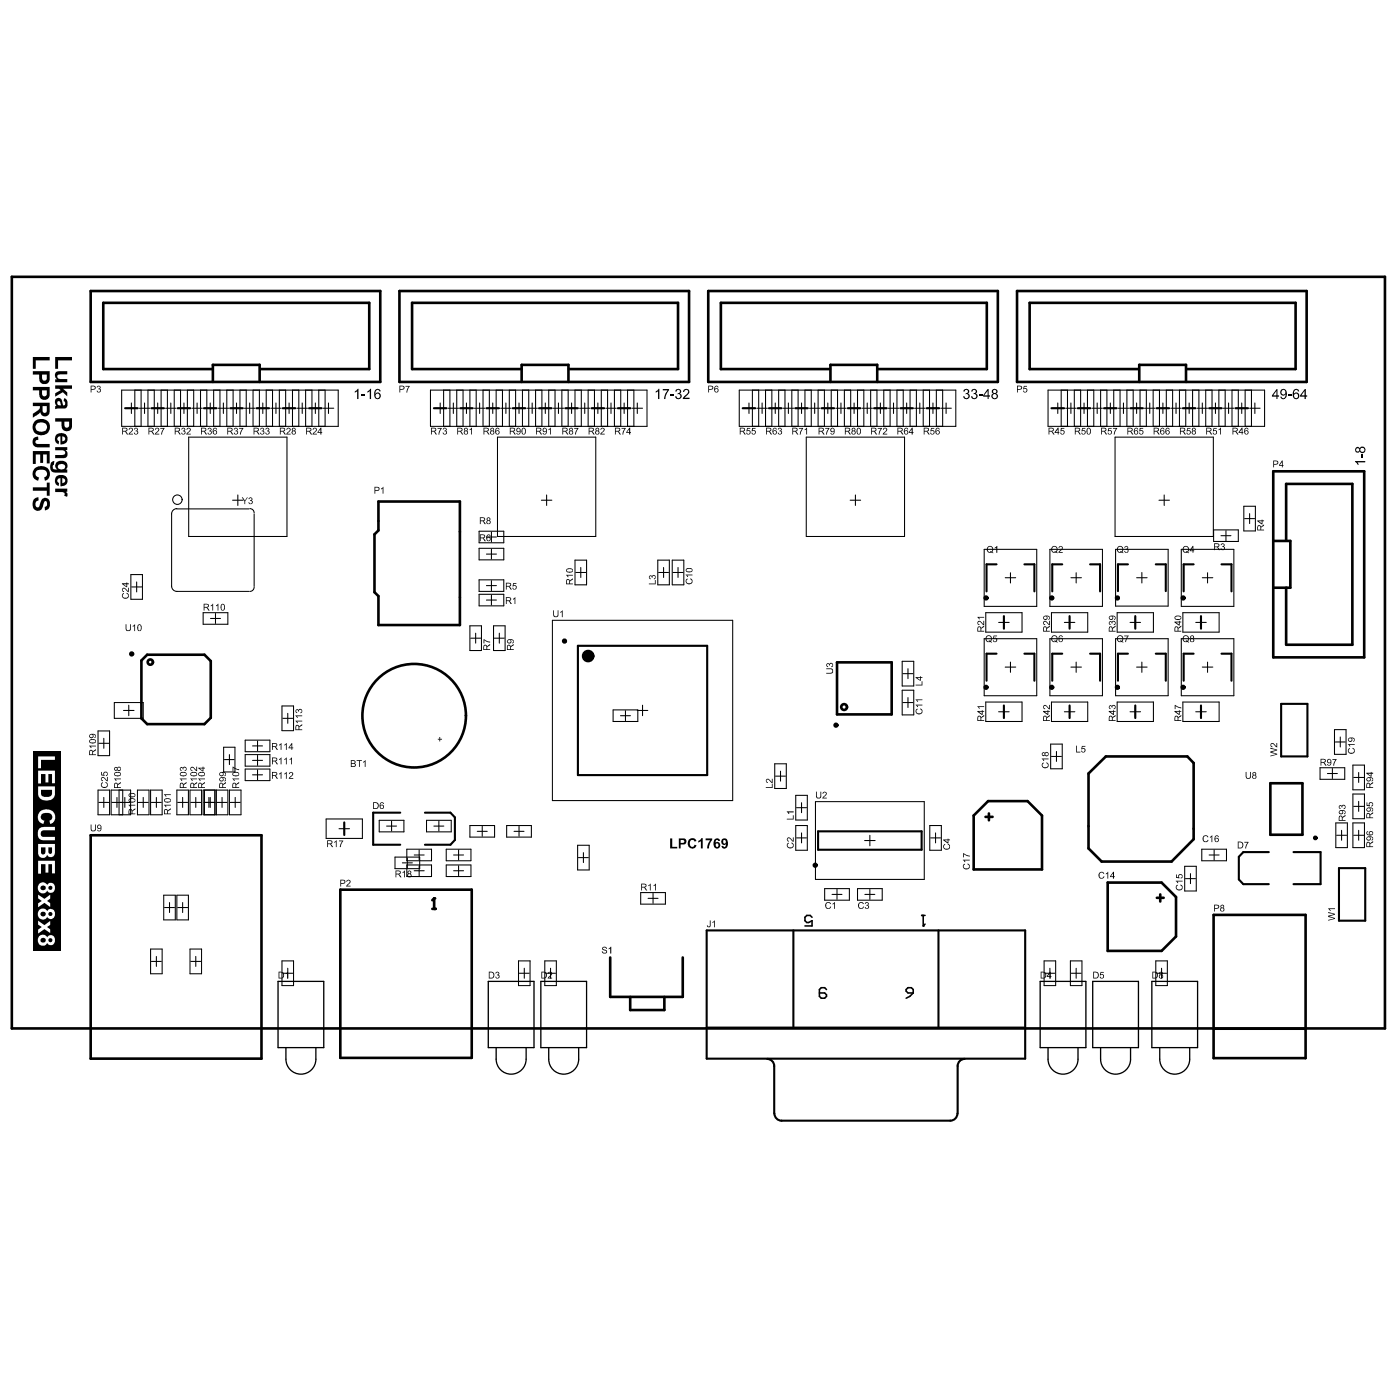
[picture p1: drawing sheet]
<svg xmlns="http://www.w3.org/2000/svg" width="96mm" height="96mm" viewBox="0 0 96 96" stroke-linecap="round" stroke-linejoin="round" font-family="sans-serif">
<g fill="none" stroke="#000" stroke-width=".18">
<path d="M.8 19h94.1v51.5h-94.1zM6.2 19.9h19.9v6.3h-19.9zM27.4 19.9h19.8v6.3h-19.8zM48.5 19.9h19.9v6.3h-19.9zM69.7 19.9h19.9v6.3h-19.9zM14.6 25.3h-7.5v-4.5h18.2v4.5h-7.5M14.6 26.2v-1.2h3.2v1.2M25.9 34.4h5.6v8.4h-5.6v-1.9l-.2-.3v-4l.2-.2zM35.7 25.3h-7.5v-4.5h18.3v4.5h-7.5M35.8 26.2v-1.2h3.2v1.2M56.9 25.3h-7.5v-4.5h18.2v4.5h-7.4M56.9 26.2v-1.2h3.2v1.2"/>
<path d="M78 25.3h-7.4v-4.5h18.2v4.5h-7.5M78.1 26.2v-1.2h3.2v1.2M87.3 37.1h1.1v3.2h-1.1M87.3 32.3h6.2v12.8h-6.2zM88.2 37v-3.8h4.5v11h-4.5M6.2 57.2h11.7v15.4h-11.7zM9.7 45.3l.4-.4h3.9l.4 .4v3.9l-.4 .4h-3.9l-.4-.4zM57.4 45.4h3.7v3.6h-3.7zM67.5 56h.5M67.7 54.9h2.7l1 1v3.7h-4.7v-3.7zM67.8 55.8v.4M74.6 53l1.2-1.2h5.6l.4 .5v5.2l-1.5 1.6h-4.8l-.9-.9z"/>
<path d="M87.1 53.7h2.2v3.5h-2.2zM88.2 40.3v3.9M23.3 61h9v11.5h-9zM29.6 62.3h.3M29.8 61.6h.1M29.8 61.6v.7M29.8 61.6l-.2 .1M41.8 65.6v2.7h5v-2.7M43.2 68.3v.9h2.3v-.9M75.9 60.5h3.7l1 1v2.7l-1 1h-3.7zM79.3 61.5h.5M79.5 61.3v.5"/>
<path d="M83.2 62.7h6.3v9.8h-6.3z"/>
</g>
<g fill="none" stroke="#000" stroke-width=".14">
<path d="M8.6 28h.8M10.4 28h.8M12.2 28h.8M14 28h.8M15.8 28h.8M17.6 28h.8M19.4 28h.8M21.2 28h.8M29.7 28h.9M31.5 28h.9M33.3 28h.9M35.1 28h.9"/>
<path d="M36.9 28h.9M38.7 28h.9M40.5 28h.9M42.3 28h.9M50.9 28h.9M52.7 28h.9M54.5 28h.9M56.3 28h.9M58.1 28h.9M59.9 28h.9M61.7 28h.9M63.5 28h.9"/>
<path d="M68.3 38.7h-.7v1.8M70.2 38.7h.7v1.8M72.1 28h.8M72.8 38.7h-.7v1.8M73.9 28h.8M74.7 38.7h.7v1.8M75.7 28h.8M77.3 38.7h-.7v1.8M77.5 28h.8M79.2 38.7h.7v1.8M79.3 28h.8M81.1 28h.8"/>
<path d="M81.8 38.7h-.7v1.8M82.9 28h.8M83.7 38.7h.7v1.8M84.7 28h.8M23.6 56.4v.8M27.4 55.7h-1.8v2.2h1.8M29.1 55.7h1.8l.3 .3v1.6l-.3 .3h-1.8M39.6 44.3h8.9v8.8h-8.9zM56.1 57h7.1v1.2h-7.1zM68.3 44.8h-.7v1.9M68.8 42.2v.9M68.8 48.4v.8"/>
<path d="M70.2 44.8h.7v1.9M72.8 44.8h-.7v1.9M73.3 42.2v.9M73.3 48.4v.8M74.7 44.8h.7v1.9M77.3 44.8h-.7v1.9M77.8 42.2v.9M77.8 48.4v.8M79.2 44.8h.7v1.9M81.8 44.8h-.7v1.9M82.3 42.2v.9M82.3 48.4v.8"/>
<path d="M83.7 44.8h.7v1.9M87 58.4h-1.8l-.3 .3v1.6l.3 .3h1.8M87.8 48.2h1.8v3.6h-1.8zM88.7 58.4h1.8v2.2h-1.8M91.8 59.5h1.8v3.6h-1.8zM48.4 63.8h21.9v8.8h-21.9zM48.4 70.4h21.9M53.1 73.1v3.2M53.6 76.8h11.5M54.4 63.8v6.6M64.3 63.8v6.6M65.6 73.1v3.2"/>
</g>
<g fill="none" stroke="#000" stroke-width=".09">
<path d="M19.1 67.3h3.1v4.5h-3.1zM19.6 71.8v.8M21.7 71.8v.8M33.5 67.3h3.1v4.5h-3.1zM34 71.8v.8M36.1 71.8v.8M37.1 67.3h3.1v4.5h-3.1zM37.6 71.8v.8M39.7 71.8v.8M71.3 67.3h3.1v4.5h-3.1zM71.8 71.8v.8M73.9 71.8v.8"/>
<path d="M74.9 67.3h3.1v4.5h-3.1zM75.4 71.8v.8M77.5 71.8v.8M78.9 67.3h3.2v4.5h-3.2zM79.5 71.8v.8M81.5 71.8v.8"/>
</g>
<path d="M11.8 35.2v5M12.1 34.9h5M17.4 35.2v5M12.1 40.5h5" fill="none" stroke="#000" stroke-width=".07"/>
<g fill="#000">
<path d="M8.9 29.3l.2 .1-.2 .3 .2 .1h-.3l.3-.3-.1-.1-.2 .1zM9.2 29.4l.1-.1 .2 .1-.1 .1 .1 .2-.1 .1h-.2v-.1h.2v-.1h-.1l.1-.2h-.1h-.1zM10.6 29.4h.3v.1l-.2 .2 .2 .1h-.3l.3-.3-.1-.1-.2 .1zM11 29.3h.3l-.2 .5v-.2l.1-.2zM14.3 29.3h.1l.1 .1-.1 .1 .1 .2-.1 .1-.2-.1h.1h.1h.1l-.2-.1 .1-.2h-.2zM16.1 29.3l.2 .1-.1 .1 .1 .2-.1 .1-.2-.1h.1h.1h.1l-.2-.1 .1-.2h-.2zM16.4 29.3h.3l-.2 .5v-.2l.1-.2zM16.6 34.1l.2 .2 .2-.2-.2 .3v.2zM17.1 34.1h.2v.4l-.2 .1-.1-.2 .2 .1a.09 .09 0 0 0 .1-.1 .11 .11 0 0 0-.2-.1l.1-.1h-.2zM19.7 29.4h.2v.1l-.2 .2 .2 .1h-.3l.3-.3-.1-.1-.2 .1zM21.5 29.3l.2 .1-.2 .3 .2 .1h-.3l.3-.3-.1-.1-.2 .1zM24.3 26.8l.3-.2v.7h-.1v-.5l-.2 .1z"/>
<path d="M24.8 27.1h.2h-.2zM25.2 26.8l.2-.2v.7h-.1v-.5l-.1 .1zM26.1 33.5l.2-.1v.4l-.1-.3h-.1zM27.8 26.4h.3l-.2 .5h-.1l.2-.4zM32.2 29.4l.1-.1v.5v-.4l-.1 .1zM37.6 29.4l.2-.1v.5l-.1-.4-.1 .1zM38.8 39.4l.5 .1h-.4l.1 .1h-.1zM39.4 29.3h.2l-.1 .5-.1-.2 .2-.2zM42.6 29.3h.3l-.2 .5v-.1l.1-.3zM44.5 39.5l.4-.1v.2l-.1 .1a.11 .11 0 0 0 .1-.2 .11 .11 0 0 0-.2 0v.1l-.1-.1h-.1l.1 .2-.1-.1zM47 39.7h.1l-.1 .1 .1 .2h.2l.1-.2-.1-.1v-.1l.1 .1v.3h-.1h-.2l-.1-.1zM47 39.4h.5h-.4l.1 .1h-.1z"/>
<path d="M51.2 29.3h.2l-.2 .1v.1h.2v.3h-.2l-.1-.1h.2h.1l-.1-.2-.1 .1zM51.6 29.3h.2l-.2 .1v.1l.2 .1-.1 .2-.2-.1h.1h.1v-.2l-.2 .1zM53.4 29.3h.1l.1 .1-.1 .1 .1 .2-.1 .1-.2-.1h.1h.2l-.2-.1 .1-.2h-.2zM54.8 29.3h.2l-.1 .5h-.1v-.1l.2-.3zM55.2 29.4l.1-.1v.5v-.4l-.1 .1zM56.6 29.3h.2l-.1 .5h-.1v-.1l.2-.3zM60.2 29.3h.2l-.1 .5h-.1v-.1l.2-.3zM60.6 29.3h.1l.1 .1-.2 .3 .2 .1h-.3l.2-.2a.12 .12 0 0 0 0-.2 .12 .12 0 0 0-.2 .1zM63.8 29.3h.2l-.1 .1-.1 .1h.3l-.1 .3h-.2l-.1-.1h.2h.1l-.1-.2-.1 .1zM66.1 26.7l.1-.1 .2 .2-.1 .2 .2 .1-.1 .2-.2 .1-.1-.1-.1-.1h.1a.14 .14 0 0 0 .2 .1 .14 .14 0 0 0 .1-.2 .14 .14 0 0 0-.2-.1l.1-.2-.1-.1-.1 .1h-.1zM66.6 26.7l.2-.1 .2 .2-.1 .2 .1 .1-.1 .2h-.3v-.1a.14 .14 0 0 0 .2 .1 .14 .14 0 0 0 .1-.2 .14 .14 0 0 0-.2-.1h.1a.12 .12 0 0 0 .1-.2 .12 .12 0 0 0-.1-.1 .12 .12 0 0 0-.2 .1zM67.1 27.1h.2h-.2z"/>
<path d="M68.2 37.5l.2-.1v.5h-.1v-.4zM70.2 26.4h.2l-.2 .1v.1h.1l.1 .1-.1 .2h-.2l.1-.1a.1 .1 0 0 0 .1 0 .1 .1 0 0 0 0-.2 .1 .1 0 0 0-.1 .1zM72.7 29.3h.2l-.1 .1v.1l.2 .1-.1 .2-.2-.1h.1h.1v-.2l-.2 .1zM72.6 37.5h.2v.1l-.2 .2 .2 .1h-.3l.3-.3a.09 .09 0 0 0 0-.1 .1 .1 0 0 0-.2 0v.1zM74.2 29.3h.2l-.2 .1v.1h.2l-.1 .3h-.1l-.1-.1h.1h.2l-.1-.2-.2 .1zM76 29.3h.2l-.2 .1v.1h.2l-.1 .3h-.1l-.1-.1h.1h.2l-.1-.2-.2 .1zM76.3 29.3h.3l-.2 .5v-.2l.1-.2zM77.1 37.5h.2v.1l.1 .2-.1 .1h-.2v-.1a.11 .11 0 0 0 .1 .1 .11 .11 0 0 0 0-.2v-.1l.1-.1h-.2zM78.1 29.3h.3l-.2 .1v.1l.2 .1-.1 .2-.2-.1h.1h.1v-.2l-.2 .1zM83.2 29.3h.2l-.2 .1v.1h.2l-.1 .3h-.1l-.1-.1h.1h.2l-.1-.2-.2 .1zM83.7 37.3h.2v.2l.1 .1-.1 .1-.2-.1 .1 .1 .1-.1-.1-.1 .1-.2-.2 .1zM83.5 29.4l.2-.1v.5l-.1-.4-.1 .1z"/>
<path d="M93.3 31.1h.1v.3h-.1zM92.9 31.6h.7v.1h-.6l.1 .2zM6.1 51.1l.5 .1h-.4l.1 .1h-.1zM7 53.7v-.1v.1v.2h.3v-.1l-.1-.1v-.1h.1l.1 .3-.2 .1h-.2l-.1-.2zM6.9 52.9l.1 .2h.1v-.2h.2l.1 .2-.1 .1v-.2l-.1-.1v.3l-.3-.1zM7 53.3h.1l.2 .2 .1-.2v.3l-.3-.3-.1 .1 .1 .1h-.1zM7.8 53.4h.5h-.4l.1 .1h-.1zM8.4 40.7h.1l-.1 .1 .1 .1h.3l-.1-.3 .1 .2v.1l-.1 .1h-.3v-.1zM8.4 40.3h.2l.2 .2v-.2v.3l-.3-.3-.1 .1 .1 .2h-.1zM8.6 42.8l.1 .4h.2l.1-.4v.3l-.1 .2-.3-.1zM9.1 42.9l.2-.1v.5l-.1-.4-.1 .1zM8.8 55.2h.5h-.4l.1 .1h-.1z"/>
<path d="M11.2 55.2h.5h-.4l.1 .1h-.1zM11.2 54.4l.5 .1h-.4l.1 .1h-.1zM12.4 52.6h.3l.1 .2-.1 .1v-.3a.09 .09 0 0 0-.1 0 .09 .09 0 0 0 0 .1l-.2-.1v.1v.1a.1 .1 0 0 1-.1-.1 .1 .1 0 0 1 .1-.1zM12.3 53.4h.5h-.4l.1 .1h-.1zM13.6 53.4h.4h-.3l.1 .1h-.1zM14.4 41.5l.2-.1v.4v-.3l-.2 .1zM14.8 41.5l.2-.1v.4l-.1-.3-.1 .1zM19.1 53l.2-.1v.5l-.1-.4-.1 .1zM19.1 51l.2-.1v.5l-.1-.4-.1 .1zM19.1 52l.2-.1v.5l-.1-.4-.1 .1zM19.5 53l.2-.1v.5l-.1-.4-.1 .1zM19.5 51l.2-.1v.5l-.1-.4-.1 .1z"/>
<path d="M19.5 52l.2-.1v.5l-.1-.4-.1 .1zM19.8 52l.2-.1v.5v-.4l-.2 .1zM19.8 52.9h.3v.2l-.2 .2 .2 .1h-.3l.2-.2a.1 .1 0 0 0 .1-.1 .1 .1 0 0 0-.1-.1 .1 .1 0 0 0-.1 .1h-.1zM20.3 48.6h.4v.2l-.1 .1v-.2a.09 .09 0 0 0-.1 0 .09 .09 0 0 0 0 .1l-.1-.1h-.1l.1 .1a.1 .1 0 0 1-.2 0 .11 .11 0 0 1 .1-.2zM20.2 49.4l.5 .1h-.3v.1zM20.2 49l.5 .1h-.3v.1zM22.9 57.7l.2-.1v.5l-.1-.4-.1 .1zM23.2 57.6h.3l-.2 .5v-.2l.2-.2zM30.1 50.5l.1 .1h.1l-.1 .1v.1l-.1-.1h-.1l.1-.1zM33.1 43.8l.5 .2-.4-.1-.1 .2zM35.2 40h.2h-.2v.1l.2 .1-.1 .2h-.1l-.1-.1 .1 .1 .2-.1-.1-.1h-.2zM35.2 41l.1-.1v.5v-.4l-.1 .1z"/>
<path d="M37.9 41.8l.1 .4h.2l.1-.4v.4l-.1 .1h-.2zM38.4 41.9l.2-.1v.5l-.1-.4-.1 .1zM44.5 40h.4v-.2v.2zM52.5 53.4h.2l.2 .2 .1-.2v.3l-.3-.2a.1 .1 0 0 0-.2 0 .09 .09 0 0 0 .1 .1h-.1zM52.5 54h.4l.1-.3v.3zM54 57.8h.1l-.1 .1v.1l.3 .1 .1-.2-.2-.1 .1-.1v.1l.1 .3-.2 .1-.2-.1-.1-.1zM54 57.4h.1l.2 .2 .1-.2v.3l-.3-.3-.1 .1 .1 .2h-.1zM53.9 56.1h.4l.1-.2v.3zM53.9 55.6h.5v.1h-.4l.1 .1zM55.9 54.3l.1 .4 .2-.1 .1-.3v.3l-.1 .1h-.2zM56.6 45.8h.4l.1 .3-.5 .1 .4-.1v-.2zM56.4 54.3h.3l-.3 .4h.3h-.3l.2-.3v-.1l-.2 .1z"/>
<path d="M56.6 45.5l.4-.1 .1 .2-.1 .1 .1-.1-.1-.1-.1 .1-.2-.1v.2zM62.8 48.6h.1l-.1 .1 .1 .2h.2l.1-.2-.1-.1v-.1l.1 .1v.3l-.1 .1-.3-.1v-.1zM62.8 48.3l.4 .1h-.3v.1zM62.8 47.9l.4 .1h-.3v.1zM62.8 46.9h.4v-.2v.3zM64.7 57.9l.1-.1-.1 .2 .1 .2h.2l.1-.2-.1-.1v-.1v.1l.1 .3h-.1h-.3l-.1-.1zM66 58.5l.5 .2-.4-.2-.1 .3zM66 59.2h.1v.1v.2h.2l.1-.1-.1-.2h.1v.3l-.1 .1h-.2l-.1-.2zM66 58.9l.5 .1h-.4l.1 .1h-.1zM67 42.6h.2l.2 .2 .1-.2v.3l-.4-.3-.1 .1 .1 .1h-.1zM67 42.3h.5h-.4l.1 .1h-.1zM67 48.4l.5 .1h-.4l.1 .1h-.1z"/>
<path d="M68.1 43.6h.2h-.2v.1h.2l.1 .2-.2 .1h-.1v-.1a.12 .12 0 0 0 .1 .1 .12 .12 0 0 0 .1-.1 .12 .12 0 0 0-.1-.1h-.1zM71.5 52.3v.1v.1l.2 .1 .1-.2-.1-.1v-.1l.1 .1 .1 .3-.2 .1-.2-.1-.1-.1zM71.4 52h.5h-.4l.1 .2h-.1zM71.5 42.6h.2l.2 .2 .1-.2v.3l-.3-.3-.2 .1 .1 .1h-.1zM71.5 48.4h.2l.2 .1 .1-.2v.3l-.2-.1a.12 .12 0 0 0-.2-.1 .12 .12 0 0 0 0 .2l-.1-.1zM73.8 51.1v.4l.2 .1h-.2zM74.2 51.1h.2l-.2 .1v.1h.1l.1 .1-.1 .2h-.1v-.2a.1 .1 0 0 0 .1 .1 .1 .1 0 0 0 0-.2 .1 .1 0 0 0-.1 .1zM76 42.6h.2h.2l.1 .2h-.2l.1-.1v-.1l-.2 .1-.1-.1v.2l-.1-.1zM76 48.4l.4-.1 .1 .2-.2 .1 .1-.2h-.1l-.1 .1-.1-.1v.2zM77.1 43.6h.3l-.2 .4-.1-.1 .2-.3zM80.5 48.3l.5 .2-.4-.1-.1 .2zM82.5 57.3h.3v.1l-.2-.1-.1 .1 .1 .3 .2-.1-.1 .1h-.2l-.1-.1z"/>
<path d="M82.9 57.4l.2-.2v.5l-.1-.3h-.1zM85.3 57.7h.3l-.2 .5h-.1l.1-.2 .1-.2zM85.4 52.9l.1 .4h.2v-.4v.4l-.1 .1-.2-.1zM87.1 51l.2-.1 .2 .2v-.2v.3l-.2-.1a.11 .11 0 0 0-.2-.1 .11 .11 0 0 0 .1 .2h-.1zM87.1 51.3l.4 .1-.4 .2 .4 .1-.4 .1 .4-.1-.4-.1v-.1l.4-.1-.4-.1zM91.3 52h.3l-.2 .5v-.2l.1-.2zM91.8 55.2h.1l.1 .1 .1-.1 .1 .2-.1 .1 .1-.3h-.2v.1l-.1-.1-.1 .2v-.1zM92.4 51.3h.1l-.1 .1 .1 .2h.2l.1-.2-.1-.1h.1v.3l-.1 .1-.2-.1-.1-.1zM92.4 51l.5 .1h-.4l.1 .1h-.1zM93.7 55v.2h.1l.1-.2h.2v.2l-.1 .1 .1-.2-.2-.1v.3l-.2-.1zM19.6 66.7l.1-.1v.5v-.4l-.1 .1zM23.8 60.3h.2v.2l-.2 .2 .2 .1h-.3l.3-.3-.1-.2-.2 .1z"/>
<path d="M27.6 59.8l.2-.1v.4l-.1-.3h-.1zM34 66.7l.1-.1 .1 .1v.1v.2l-.2 .1v-.2a.11 .11 0 0 0 .2 .1 .09 .09 0 0 0-.1-.1v-.1l.1-.1h-.2zM37.6 66.7h.2v.1l-.2 .2 .2 .1h-.3l.3-.3-.1-.1h-.1zM41.3 64.9h.2l.1 .1-.1-.1-.2 .1 .3 .2-.1 .2-.2-.1v-.1l.1 .1h.2l-.1-.1-.2-.1zM41.8 65l.1-.1v.5h-.1v-.4l-.1 .1zM44.4 60.7l.2-.1v.4l-.1-.3h-.1zM44.8 60.7l.2-.1v.4l-.1-.3h-.1zM48.7 63.1v.4l-.2 .1v-.2l.2 .1zM48.8 63.2l.2-.1v.5l-.1-.4-.1 .1zM56.6 61.9l.1-.1 .2 .1v.1l-.2-.1-.1 .1 .1 .2 .3-.1-.1 .2-.3-.1zM57.1 61.9l.1-.1v.5v-.4l-.1 .1zM75.4 66.6h.3l-.2 .1v.1h.1l.1 .2-.2 .1-.1-.1v-.1a.11 .11 0 0 0 .2 .1 .1 .1 0 0 0 0-.2 .11 .11 0 0 0-.2 .1z"/>
<path d="M80.6 60.7l.1-.1-.1 .2 .1 .1 .2 .1 .1-.2-.1-.1v-.1l.1 .1v.2l-.1 .1h-.2l-.1-.1zM80.6 59.9l.1 .2h.1v-.1l.2-.1 .1 .2-.2 .1 .1-.2h-.1l-.1 .2h-.2zM80.6 60.4h.5h-.4l.1 .1h-.1zM91 62.5l.5 .1-.4 .2 .4 .2-.5 .1 .4-.1-.4-.1v-.1l.4-.1-.4-.1zM91 62.3h.5h-.4l.1 .1z"/>
<path d="M8.4 29.3l.3 .1v.1l-.1 .1 .2 .2h-.1l-.1-.2h-.2v.2zM8.4 29.4v.1h.3v-.1z"/>
<path d="M10.2 29.3l.3 .1v.1l-.1 .1 .2 .2h-.1l-.1-.2h-.2v.2zM10.2 29.4v.1h.3v-.1z"/>
<path d="M13.8 29.3l.3 .1v.1l-.1 .1 .2 .2h-.1l-.1-.2h-.2v.2zM13.8 29.4v.1h.3v-.1z"/>
<path d="M14.7 29.3a.09 .09 0 0 1 .1 0 .09 .09 0 0 1 0 .1h-.2v.1h.2l.1 .1-.1 .1-.1 .1-.1-.2zM14.6 29.6a.1 .1 0 0 0 .2 0 .1 .1 0 0 0-.2 0z"/>
<path d="M15.6 29.3l.3 .1v.1l-.1 .1 .2 .2h-.1l-.1-.2h-.2v.2zM15.6 29.4v.1h.3v-.1z"/>
<path d="M19.2 29.3l.3 .1v.1l-.1 .1 .2 .2h-.1l-.1-.2h-.2v.2zM19.2 29.4v.1h.3v-.1z"/>
<path d="M20 29.3l.3 .1-.1 .4h-.1l-.1-.1 .1-.2zM20.1 29.4a.07 .07 0 0 0 .1 0 .07 .07 0 0 0-.1 0zM20 29.7a.1 .1 0 0 0 .2 0 .1 .1 0 0 0-.2 0z"/>
<path d="M21 29.3l.3 .1v.1l-.1 .1 .2 .2h-.1l-.1-.2h-.2v.2zM21 29.4v.1h.3v-.1z"/>
<path d="M22 29.3l.1 .3-.1 .2v-.1h-.2zM22 29.4l-.2 .2h.2z"/>
<path d="M25.7 33.4h.3v.1l-.1 .1-.2 .1v.1zM25.7 33.4v.2l.3-.1-.1-.1z"/>
<path d="M25.7 26.7l.2-.1 .2 .2h-.1l-.1-.1-.2 .2h.2l.2 .1v.2l-.1 .1h-.3l-.1-.4zM25.7 27.1a.15 .15 0 0 0 .3 0 .15 .15 0 0 0-.3 0z"/>
<path d="M27.4 26.4h.3v.2v.1h-.3v.2zM27.4 26.5v.2l.3-.1-.1-.1z"/>
<path d="M31.3 29.3l.4 .1v.1l-.1 .1 .2 .2h-.1l-.2-.2h-.1l-.1 .2zM31.4 29.4v.1h.2v-.1z"/>
<path d="M31.8 29.3l.3 .1-.1 .1 .1 .2-.1 .1-.2-.1zM31.9 29.4a.07 .07 0 0 0 .1 0 .07 .07 0 0 0-.1 0zM31.8 29.6a.1 .1 0 0 0 .2 0 .1 .1 0 0 0-.2 0z"/>
<path d="M32.9 36.6l.4 .1-.1 .1-.1 .1 .2 .2h-.1l-.1-.2h-.2v.2zM32.9 36.7v.1h.3v-.1z"/>
<path d="M32.9 35.5h.4l-.1 .2h-.1l.2 .2h-.1l-.1-.2h-.2v.2zM32.9 35.5v.2l.3-.1v-.1z"/>
<path d="M33.1 29.3l.4 .1v.1l-.1 .1 .2 .2h-.1l-.2-.2h-.1l-.1 .2zM33.2 29.4v.1h.2v-.1z"/>
<path d="M33.4 35.5h.2v.2v.2h-.3zM33.4 35.6a.1 .1 0 0 0 .2 0 .1 .1 0 0 0-.2 0zM33.4 35.8a.1 .1 0 0 0 .2 0 .1 .1 0 0 0-.2 0z"/>
<path d="M33.4 36.6h.2v.1h-.2v.1h.2v.3l-.3-.1zM33.4 37a.1 .1 0 0 0 .2 0 .1 .1 0 0 0-.2 0z"/>
<path d="M33.6 29.3l.3 .1-.1 .1 .1 .2-.1 .1-.2-.1zM33.7 29.4a.07 .07 0 0 0 .1 0 .07 .07 0 0 0-.1 0zM33.6 29.6a.1 .1 0 0 0 .2 0 .1 .1 0 0 0-.2 0z"/>
<path d="M34 29.4v-.1a.1 .1 0 0 1 .2 0 .09 .09 0 0 1 0 .1h-.2v.1h.1l.1 .1v.2h-.2l-.1-.2zM34 29.6a.1 .1 0 0 0 .2 0 .1 .1 0 0 0-.2 0z"/>
<path d="M36.7 29.3l.4 .1v.1l-.1 .1 .2 .2h-.1l-.2-.2h-.1l-.1 .2zM36.8 29.4v.1h.3l-.1-.1z"/>
<path d="M37.2 29.3l.3 .1v.3l-.2 .1-.1-.1a.11 .11 0 0 0 .2 0 .11 .11 0 0 0 0-.1h-.2zM37.2 29.5a.1 .1 0 0 0 .2 0 .1 .1 0 0 0-.2 0z"/>
<path d="M38.5 29.3l.4 .1v.1l-.1 .1 .2 .2h-.1l-.2-.2h-.1l-.1 .2zM38.6 29.4v.1h.3l-.1-.1z"/>
<path d="M38.9 39h.3l.1 .2h-.4l-.1-.1zM38.9 39v.2h.2a.11 .11 0 0 0 .1-.1 .11 .11 0 0 0 0-.1 .11 .11 0 0 0-.2 0z"/>
<path d="M39 29.3l.3 .1-.1 .1 .1 .2-.1 .1-.2-.1zM39.1 29.4a.07 .07 0 0 0 .1 0 .07 .07 0 0 0-.1 0zM39 29.6a.1 .1 0 0 0 .2 0 .1 .1 0 0 0-.2 0z"/>
<path d="M42.1 29.3l.4 .1v.1l-.1 .1 .2 .2h-.1l-.2-.2h-.1l-.1 .2zM42.2 29.4v.1h.3l-.1-.1z"/>
<path d="M43.1 29.3l.1 .3v.2l-.1-.1h-.2zM43.1 29.4l-.1 .2h.1z"/>
<path d="M47 39l.4-.1 .1 .2-.4 .1-.1-.1zM47.1 39a.18 .18 0 0 0 .1 .2 .18 .18 0 0 0 .2-.1v-.1z"/>
<path d="M48.5 26.4h.3l.1 .2-.1 .1h-.2v.2zM48.6 26.5v.2l.2-.1v-.1z"/>
<path d="M49 26.5h.2v.1v-.1l-.2 .1v.1l.1-.1 .1 .1v.2l-.2-.1zM49 26.8a.1 .1 0 0 0 .2 0 .1 .1 0 0 0-.2 0z"/>
<path d="M50.7 29.3l.4 .1-.1 .1-.1 .1 .2 .2h-.1l-.1-.2h-.1l-.1 .2zM50.8 29.4v.1h.2v-.1z"/>
<path d="M52.5 29.3l.4 .1-.1 .1-.1 .1 .2 .2h-.1l-.1-.2h-.1l-.1 .2zM52.6 29.4v.1h.2v-.1z"/>
<path d="M53 29.3l.2 .1h-.1l-.1 .1h.2v.3l-.2-.1zM53 29.6a.1 .1 0 0 0 .2 0 .1 .1 0 0 0-.2 0z"/>
<path d="M54.3 29.3l.4 .1-.1 .1-.1 .1 .2 .2h-.1l-.1-.2h-.1l-.1 .2zM54.4 29.4v.1h.2v-.1z"/>
<path d="M56.1 29.3l.4 .1v.1l-.2 .1 .2 .2h-.1l-.1-.2h-.1l-.1 .2zM56.2 29.4v.1h.2v-.1z"/>
<path d="M57 29.3h.1l.1 .1-.1 .4-.2-.1h.2l.1-.1h-.3zM57 29.5a.1 .1 0 0 0 .2 0 .1 .1 0 0 0-.2 0z"/>
<path d="M59.7 29.3l.4 .1v.1l-.2 .1 .2 .2h-.1l-.1-.2h-.1l-.1 .2zM59.8 29.4v.1h.2v-.1z"/>
<path d="M61.5 29.3l.4 .1v.1l-.2 .1 .2 .2h-.1l-.1-.2h-.1l-.1 .2zM61.6 29.4v.1h.2v-.1z"/>
<path d="M62 29.3l.2 .1h.1h-.2l-.1 .1h.2v.3l-.2-.1zM62 29.6a.1 .1 0 0 0 .2 0 .1 .1 0 0 0-.2 0z"/>
<path d="M62.5 29.3l.1 .3v.2l-.1-.1h-.2zM62.5 29.4l-.2 .2h.2z"/>
<path d="M63.3 29.3l.4 .1v.1l-.2 .1 .2 .2h-.1l-.1-.2h-.1l-.1 .2zM63.4 29.4v.1h.2v-.1z"/>
<path d="M64.2 29.3a.09 .09 0 0 1 .1 0 .09 .09 0 0 1 .1 .1h-.1h-.1v.1h.1l.1 .1v.2h-.2l-.1-.2zM64.2 29.6a.1 .1 0 0 0 .2 0 .1 .1 0 0 0-.2 0z"/>
<path d="M67.7 26.7h.1v.4h.1l-.1 .2h-.1v-.1h-.3zM67.7 26.8l-.2 .3h.2z"/>
<path d="M67.7 37.5l.1-.1 .2 .1 .1 .4h-.4zM67.7 37.5v.3l.2 .1v-.1h.1v-.3h-.1z"/>
<path d="M68 26.7l.2-.1 .1 .1 .1 .2-.1 .1 .1 .1-.1 .2-.2 .1-.1-.2v-.1l.1-.1-.1-.1zM68.1 26.8a.11 .11 0 0 0 .2 0 .11 .11 0 0 0-.2 0zM68 27.1a.15 .15 0 0 0 .3 0 .15 .15 0 0 0-.3 0z"/>
<path d="M69.7 26.4h.3l.1 .2-.1 .1h-.2v.2zM69.8 26.5v.2l.2-.1v-.1z"/>
<path d="M71.9 29.3l.3 .1v.1l-.1 .1 .2 .2h-.1l-.1-.2h-.2v.2zM71.9 29.4v.1h.3v-.1z"/>
<path d="M72.1 37.5l.1-.1 .2 .1 .1 .4h-.4zM72.2 37.5l-.1 .2 .2 .1h.1v-.3z"/>
<path d="M72.5 29.3l.1 .3v.2l-.1-.1h-.2zM72.5 29.4l-.1 .2h.1z"/>
<path d="M73.7 29.3l.3 .1v.1l-.1 .1 .2 .2h-.1l-.1-.2h-.2v.2zM73.7 29.4v.1h.3v-.1z"/>
<path d="M74.5 29.3h.2l.1 .1-.1 .4-.2-.1zM74.6 29.4l-.1 .2a.11 .11 0 0 0 .1 .1 .11 .11 0 0 0 .1 0 .11 .11 0 0 0 0-.2v-.1z"/>
<path d="M75.5 29.3l.3 .1v.1l-.1 .1 .2 .2h-.1l-.1-.2h-.2v.2zM75.5 29.4v.1h.3v-.1z"/>
<path d="M76.6 37.5l.2-.1 .1 .1 .1 .4h-.4v-.2zM76.7 37.5l-.1 .2 .2 .1h.1v-.3z"/>
<path d="M77.3 29.3l.3 .1v.1l-.1 .1 .2 .2h-.1l-.1-.2h-.2v.2zM77.3 29.4v.1h.3v-.1z"/>
<path d="M77.8 29.3h.2v.1h-.2v.1h.2l-.1 .3-.2-.1zM77.8 29.6a.1 .1 0 0 0 .2 0 .1 .1 0 0 0-.2 0z"/>
<path d="M79.1 29.3l.3 .1v.1l-.1 .1 .2 .2h-.1l-.1-.2h-.2v.2zM79.1 29.4v.1h.3v-.1z"/>
<path d="M79.6 29.3l.2 .1h-.2v.1h.2l-.1 .3-.2-.1zM79.6 29.6a.1 .1 0 0 0 .2 0 .1 .1 0 0 0-.2 0z"/>
<path d="M80 29.3a.09 .09 0 0 1 .1 0 .09 .09 0 0 1 0 .1h-.2v.1h.1l.2 .1-.1 .2h-.1l-.1-.2zM79.9 29.6a.1 .1 0 0 0 .2 0 .1 .1 0 0 0-.2 0z"/>
<path d="M82.7 29.3l.3 .1v.1l-.1 .1 .2 .2h-.1l-.1-.2h-.2v.2zM82.7 29.4v.1h.3v-.1z"/>
<path d="M83.2 37.2l.4 .1v.2h-.1l.1 .2h-.1l-.1-.2h-.1l-.1 .2zM83.3 37.3v.2l.2-.1v-.1z"/>
<path d="M84.5 29.3l.3 .1v.1l-.1 .1 .2 .2h-.1l-.1-.2h-.2v.2zM84.5 29.4v.1h.3v-.1z"/>
<path d="M85.1 29.3l.1 .3v.2l-.1-.1h-.2zM85.1 29.4l-.1 .2h.1z"/>
<path d="M85.4 29.3a.09 .09 0 0 1 .1 0 .09 .09 0 0 1 0 .1h-.2v.1h.1l.2 .1-.1 .1-.1 .1-.1-.2zM85.3 29.6a.1 .1 0 0 0 .2 0 .1 .1 0 0 0-.2 0z"/>
<path d="M86.2 36h.2v.1l.2-.2v.1l-.2 .2v.1l.2 .1h-.4zM86.2 36.1v.2h.2v-.2z"/>
<path d="M86.2 35.7l.3-.1 .1 .1h-.1v.2zM86.3 35.7l.2 .2v-.2z"/>
<path d="M87.3 31.6h.3v.1l-.1 .1-.2 .1v.1zM87.3 31.6v.2l.3-.1-.1-.1z"/>
<path d="M87.9 31.6l.1 .3-.1 .1v-.1h-.2zM87.9 31.7l-.2 .2h.2z"/>
<path d="M92.9 30.7l.2-.1 .1 .1 .1-.1h.2l.1 .3-.2 .2-.2-.2-.2 .1-.1-.2zM93 30.8a.11 .11 0 0 0 .2 0 .11 .11 0 0 0-.2 0zM93.2 30.8a.15 .15 0 0 0 .3 0 .15 .15 0 0 0-.3 0z"/>
<path d="M6.1 50.7h.4l.1 .2h-.4zM6.2 50.7a.17 .17 0 0 0 .1 .2 .17 .17 0 0 0 .2 0v-.2z"/>
<path d="M6.2 50.3h.3l.1 .2-.1 .1v-.2h-.1v.1l-.2 .1-.1-.1zM6.2 50.5a.1 .1 0 0 0 .2 0 .1 .1 0 0 0-.2 0z"/>
<path d="M6.1 51.4h.2l.1 .1 .2-.2v.1l-.2 .2v.1l.2 .1h-.5zM6.2 51.5v.2h.1v-.2z"/>
<path d="M7.8 52.6l.4-.1 .1 .3-.1 .1-.2-.1h-.1zM7.9 52.7a.07 .07 0 0 0 .1 0 .07 .07 0 0 0-.1 0zM8.1 52.7a.1 .1 0 0 0 .2 0 .1 .1 0 0 0-.2 0z"/>
<path d="M7.8 53l.4-.1 .1 .2-.4 .1zM7.9 53a.17 .17 0 0 0 .1 .2 .17 .17 0 0 0 .2-.1v-.1z"/>
<path d="M7.8 53.7l.2-.1 .1 .2 .2-.2v.1l-.2 .1v.2h.2h-.5zM7.9 53.7v.3h.1v-.3z"/>
<path d="M8.4 40l.3-.1 .1 .1h-.1v.2zM8.5 40l.2 .2v-.2z"/>
<path d="M8.8 54.8l.4-.1 .1 .2-.4 .1-.1-.1zM8.9 54.8v.1h.2a.11 .11 0 0 0 .1 0 .11 .11 0 0 0 0-.2 .11 .11 0 0 0-.2 .1z"/>
<path d="M8.8 54.4h.4l.1 .2h-.4zM8.9 54.4v.2l.3-.1v-.1z"/>
<path d="M8.9 55.5h.1l.1 .1 .2-.2v.1l-.2 .1v.2h.2h-.5zM8.9 55.5v.3h.1v-.3z"/>
<path d="M9.5 42.8h.1l.1 .1-.1 .4-.2-.1zM9.5 42.9v.2a.11 .11 0 0 0 0 .1 .11 .11 0 0 0 .2 0 .11 .11 0 0 0 0-.2l-.1-.1z"/>
<path d="M11.3 54.8l.3-.1 .1 .2-.4 .1-.1-.1zM11.3 54.8a.18 .18 0 0 0 .2 .2 .18 .18 0 0 0 .2-.1l-.1-.1z"/>
<path d="M11.3 55.5h.2v.1l.2-.2v.1l-.2 .1v.2h.2h-.5zM11.3 55.5v.3h.2l-.1-.3z"/>
<path d="M12.3 53l.4-.1 .1 .2-.4 .1zM12.4 53a.17 .17 0 0 0 .1 .2 .17 .17 0 0 0 .2-.1v-.1z"/>
<path d="M12.3 53.7l.2-.1 .1 .2 .2-.2v.1l-.2 .1v.2h.2h-.5zM12.4 53.7v.3h.1v-.3z"/>
<path d="M13.6 53l.4-.1v.2l-.3 .1-.1-.1zM13.7 53a.17 .17 0 0 0 .1 .2 .17 .17 0 0 0 .2-.1v-.1z"/>
<path d="M14 41.4l.3 .1v.1h-.1l.2 .2h-.1l-.1-.1h-.2v.1zM14 41.4v.2l.3-.1h-.1z"/>
<path d="M13.6 53.7l.2-.1v.2l.2-.2v.1l-.1 .1v.2h.1h-.4zM13.7 53.7l-.1 .3h.2v-.3z"/>
<path d="M13.6 52.6h.3v-.1l.1 .2h-.1v.2zM13.7 52.7l.2 .1v-.1z"/>
<path d="M15.2 41.4h.1l.1 .1v.2l-.1 .1h-.2zM15.2 41.5v.3h.1v-.3z"/>
<path d="M15.1 53.3h.3l.1 .2h-.1a.11 .11 0 0 0 0-.1 .11 .11 0 0 0-.1-.1v.2l-.1 .1-.2-.1zM15.1 53.4a.1 .1 0 0 0 .2 0 .1 .1 0 0 0-.2 0z"/>
<path d="M15.1 53l.3-.1 .1 .2-.1 .1 .1-.2h-.2v.2h-.2l-.1-.1zM15.1 53.1a.1 .1 0 0 0 .2 0 .1 .1 0 0 0-.2 0z"/>
<path d="M15.1 53.7h.1l.1 .1 .2-.2v.1l-.2 .1v.2h.2h-.5zM15.1 53.7v.3h.1v-.3z"/>
<path d="M18.6 52.9l.4 .1v.1l-.1 .1 .2 .2h-.1l-.2-.2h-.1l-.1 .2zM18.7 53v.1h.2v-.1z"/>
<path d="M18.6 50.9l.4 .1v.1l-.1 .1 .2 .2h-.1l-.2-.2h-.1l-.1 .2zM18.7 51v.1h.2v-.1z"/>
<path d="M18.6 51.9l.4 .1v.1l-.1 .1 .2 .2h-.1l-.2-.2h-.1l-.1 .2zM18.7 52v.1h.2v-.1z"/>
<path d="M20 50.9v.3h.1l-.1 .2v-.1h-.2zM20 51l-.2 .2h.2z"/>
<path d="M20.3 49.7h.2v.1l.2-.2v.1l-.2 .1v.2h.2h-.5zM20.3 49.8v.2h.2l-.1-.2z"/>
<path d="M22.4 57.6l.4 .1v.1h-.1l.1 .3h-.1l-.1-.2h-.1l-.1 .2zM22.5 57.6v.2h.2v-.1z"/>
<path d="M25.6 55l.3 .1 .1 .2-.1 .1h-.3zM25.6 55v.4h.2l.1-.3z"/>
<path d="M26.1 55h.2v.1l-.2-.1v.2h.2l-.1 .2h-.2zM26.1 55.3a.1 .1 0 0 0 .2 0 .1 .1 0 0 0-.2 0z"/>
<path d="M27.9 59.7h.2h.1l-.1 .4h-.1l-.1-.1 .1-.1zM28 59.8a.07 .07 0 0 0 .1 0 .07 .07 0 0 0-.1 0zM28 60a.1 .1 0 0 0 .2 0 .1 .1 0 0 0-.2 0z"/>
<path d="M33.2 44.2h.1l.1 .1 .2-.2v.1l-.2 .2v.1l.2 .1h-.5zM33.2 44.3v.2h.1v-.2z"/>
<path d="M34.7 40.9l.3 .1v.1l-.1 .1 .2 .2h-.1l-.1-.2h-.2v.2zM34.7 41v.1h.3v-.1z"/>
<path d="M34.7 39.9l.3 .1v.2h-.1l.2 .2h-.1l-.1-.2h-.2v.2zM34.7 40v.2l.3-.1v-.1z"/>
<path d="M34.8 43.9l.3-.1 .1 .2h-.1a.11 .11 0 0 0 0-.1 .11 .11 0 0 0-.1 0l.1 .1-.2 .1-.1-.1zM34.8 44a.1 .1 0 0 0 .2 0 .1 .1 0 0 0-.2 0z"/>
<path d="M34.8 44.2h.1l.1 .1 .2-.2v.1l-.2 .2v.1l.2 .1h-.5zM34.8 44.3v.2h.2l-.1-.2z"/>
<path d="M38.8 39.7h.2l.1 .1 .2-.2v.1l-.2 .1v.2h.2h-.5zM38.9 39.8v.2h.1v-.2z"/>
<path d="M62.8 46.4h.3l.1 .1h-.1v.2zM62.9 46.5l.2 .1v-.1z"/>
<path d="M64.6 57.5h.4l.1 .1h-.1v.2zM64.8 57.6l.2 .1v-.1z"/>
<path d="M67 43l.2-.1v.2l.3-.2v.1l-.2 .1v.1l.2 .1h-.5zM67.1 43l-.1 .2h.2v-.2z"/>
<path d="M67 49.1h.2v.1l.3-.2v.1l-.2 .1v.2h.2h-.5zM67.1 49.1l-.1 .3h.2v-.3z"/>
<path d="M67 48.7h.3l.2 .1h-.2v.2zM67.1 48.8l.2 .1v-.1z"/>
<path d="M67.6 43.6h.3l.1 .4h-.3l-.1-.1zM67.7 43.6l-.1 .3 .2 .1v-.1h.1v-.2z"/>
<path d="M71.4 51.6l.4-.1 .1 .3h-.1h-.2h-.1h-.1zM71.5 51.7a.07 .07 0 0 0 .1 0 .07 .07 0 0 0-.1 0zM71.6 51.7a.1 .1 0 0 0 .2 0 .1 .1 0 0 0-.2 0z"/>
<path d="M71.5 42.2h.4l.1 .2-.1 .1v-.2l-.2-.1 .1 .2-.2 .1-.1-.1zM71.6 42.3a.1 .1 0 0 0 .2 0 .1 .1 0 0 0-.2 0z"/>
<path d="M71.5 43l.2-.1v.2l.3-.2v.1l-.2 .1v.1l.2 .1h-.5zM71.6 43l-.1 .2h.2v-.2z"/>
<path d="M71.5 49.1h.2v.1l.3-.2v.1l-.2 .1v.2h.2h-.5zM71.6 49.1l-.1 .3h.2v-.3z"/>
<path d="M71.5 48.7h.4l.1 .1h-.1l-.1 .2zM71.6 48.8l.2 .1v-.1z"/>
<path d="M72.1 43.6h.3l.1 .4h-.3l-.1-.1zM72.1 43.7v.2l.2 .1v-.1h.1v-.2l-.1-.1z"/>
<path d="M72.6 43.6h.2h-.1l-.1 .1v.1l.1-.1 .1 .1v.2l-.2-.1zM72.6 43.9a.1 .1 0 0 0 .2 0 .1 .1 0 0 0-.2 0z"/>
<path d="M76 42.2h.4l.1 .2-.1 .1v-.2l-.2-.1 .1 .2-.2 .1-.1-.1zM76.1 42.3a.1 .1 0 0 0 .2 0 .1 .1 0 0 0-.2 0z"/>
<path d="M76 43l.2-.1v.2l.3-.2v.1l-.2 .1v.1l.2 .1h-.5zM76.1 43l-.1 .2h.2v-.2z"/>
<path d="M76 49.1h.2v.1l.3-.2v.1l-.2 .1v.2h.2h-.5zM76.1 49.1l-.1 .3h.2v-.3z"/>
<path d="M76 48.7h.4l.1 .1h-.1l-.1 .2zM76.1 48.8l.2 .1v-.1z"/>
<path d="M76.6 43.6l.1-.1 .2 .1 .1 .4h-.4zM76.7 43.6l-.1 .3 .2 .1v-.1h.1v-.2z"/>
<path d="M80.5 42.2h.4l.1 .2-.4 .1-.1-.1zM80.6 42.3v.1h.2a.11 .11 0 0 0 .1 0 .11 .11 0 0 0 0-.2 .11 .11 0 0 0-.2 0z"/>
<path d="M80.6 42.9h.1v.2l.3-.2v.1l-.2 .1v.1l.2 .1h-.5zM80.6 43v.2h.1v-.2z"/>
<path d="M80.5 42.6h.4l.1 .1h-.1l-.1 .2zM80.6 42.7l.2 .1v-.1z"/>
<path d="M80.6 49.1h.1v.1l.3-.2v.1l-.2 .1v.2h.2h-.5zM80.6 49.1v.3h.1v-.3z"/>
<path d="M80.5 48.7h.4l.1 .1h-.1l-.1 .2zM80.6 48.8l.2 .1v-.1z"/>
<path d="M83.3 57.3a.11 .11 0 0 1 .2-.1 .1 .1 0 0 1 0 .2v-.1l-.2 .1v.1l.1-.1 .1 .1v.2h-.2l-.1-.1zM83.3 57.6a.1 .1 0 0 0 .2 0 .1 .1 0 0 0-.2 0z"/>
<path d="M84.8 57.7l.4 .1v.2l-.1 .1-.3 .1zM84.9 57.7v.4h.2v-.3z"/>
<path d="M85.9 52.9l.2 .1-.1 .1 .1 .2-.1 .1-.2-.1zM85.9 53a.07 .07 0 0 0 .1 0 .07 .07 0 0 0-.1 0zM85.9 53.2a.1 .1 0 0 0 .2 0 .1 .1 0 0 0-.2 0z"/>
<path d="M90.5 52l.4 .1v.1l-.2 .1 .2 .2h-.1l-.1-.2h-.1l-.1 .2zM90.6 52.1v.1h.2v-.1z"/>
<path d="M91 52.1l.1-.1 .1 .1v.3l-.2 .1v-.1a.11 .11 0 0 0 .2 0 .11 .11 0 0 0 0-.1h-.2zM91 52.2a.1 .1 0 0 0 .2 0 .1 .1 0 0 0-.2 0z"/>
<path d="M91.8 55.6l.4-.1v.2l-.1 .1a.11 .11 0 0 0 .1-.2 .11 .11 0 0 0-.2 0l.1 .1-.2 .1h-.1zM91.8 55.7a.1 .1 0 0 0 .2 0 .1 .1 0 0 0-.2 0z"/>
<path d="M91.8 55.9h.1l.1 .1 .2-.2v.1l-.2 .2v.1l.2 .1h-.4zM91.8 56v.2h.2v-.2z"/>
<path d="M92.4 50.6h.4l.1 .2h-.2l.1-.1-.2-.1 .1 .2h-.2l-.1-.1zM92.4 50.7a.1 .1 0 0 0 .2 0 .1 .1 0 0 0-.2 0z"/>
<path d="M93.7 57h.1l-.1 .1 .1 .1h.1l-.1-.1 .1-.1h.2v.2l-.1 .1-.2-.1-.2-.1zM93.9 57.1a.1 .1 0 0 0 .2 0 .1 .1 0 0 0-.2 0z"/>
<path d="M93.7 57.4l.3-.1 .1 .2-.1 .1a.11 .11 0 0 0 0-.2 .11 .11 0 0 0-.1 0l.1 .1-.2 .1h-.1zM93.7 57.5a.1 .1 0 0 0 .2 0 .1 .1 0 0 0-.2 0z"/>
<path d="M93.7 55.4h.3l.1 .2h-.1a.11 .11 0 0 0 0-.2 .11 .11 0 0 0-.1 0l.1 .2h-.2h-.1zM93.7 55.5a.1 .1 0 0 0 .2 0 .1 .1 0 0 0-.2 0z"/>
<path d="M93.7 53.3h.3l.1 .2h-.1a.11 .11 0 0 0 0-.1 .11 .11 0 0 0-.1-.1l.1 .2-.2 .1-.1-.1zM93.7 53.4a.1 .1 0 0 0 .2 0 .1 .1 0 0 0-.2 0z"/>
<path d="M93.7 57.7h.1l.1 .1 .2-.2v.1l-.2 .2v.1l.2 .1h-.5zM93.7 57.8v.2h.2l-.1-.2z"/>
<path d="M93.7 55.7h.2v.1l.2-.1v.1l-.2 .1v.1l.2 .1h-.5zM93.7 55.8v.2h.2l-.1-.2z"/>
<path d="M93.7 53.7l.1-.1 .1 .2 .2-.2v.1l-.2 .1v.2h.2h-.5zM93.7 53.7v.3h.2l-.1-.3z"/>
<path d="M93.6 53l.4-.1 .1 .1h-.1v.2zM93.8 53l.2 .2v-.2z"/>
<path d="M19.1 66.6l.3 .1 .1 .2-.1 .1-.3 .1zM19.1 66.7v.3h.3v-.3z"/>
<path d="M23.3 60.3h.3l.1 .1-.1 .2h-.2v.2zM23.4 60.3v.2h.2v-.1z"/>
<path d="M27.1 59.7h.4v.2h-.2l.2 .2h-.1l-.1-.2h-.1l-.1 .2zM27.2 59.7v.2l.2-.1v-.1z"/>
<path d="M33.5 66.6l.3 .1 .1 .2-.1 .1-.3 .1zM33.6 66.7v.3h.2v-.3z"/>
<path d="M37.1 66.6l.3 .1 .1 .2-.1 .1-.3 .1zM37.2 66.7v.3h.2v-.3z"/>
<path d="M43.9 60.6h.4v.2h-.1l.2 .2h-.1l-.2-.2h-.1l-.1 .2zM44 60.6v.2l.3-.1-.1-.1z"/>
<path d="M71.3 66.6l.4 .1v.2l-.1 .1-.3 .1zM71.4 66.7v.3h.2v-.3z"/>
<path d="M72 66.6l.1 .3-.1 .2v-.1h-.3zM72 66.7l-.2 .2h.2z"/>
<path d="M74.9 66.6l.4 .1v.2l-.1 .1-.3 .1zM75 66.7v.3h.2v-.3z"/>
<path d="M79 66.6l.3 .1 .1 .2-.1 .1-.3 .1zM79 66.7v.3h.3v-.3z"/>
<path d="M79.5 66.6l.2 .1-.1 .1 .1 .2-.1 .1-.2-.1zM79.5 66.7a.07 .07 0 0 0 .1 0 .07 .07 0 0 0-.1 0zM79.5 66.9a.1 .1 0 0 0 .2 0 .1 .1 0 0 0-.2 0z"/>
<path d="M83.2 62h.3l.1 .1-.1 .2h-.2v.2zM83.3 62.1v.1h.2v-.1z"/>
<path d="M83.6 62.1l.3-.1v.5l-.3-.1zM83.7 62.1a.1 .1 0 0 0 .2 0 .1 .1 0 0 0-.2 0zM83.7 62.4a.1 .1 0 0 0 .2 0 .1 .1 0 0 0-.2 0z"/>
</g>
<path d="M55.7 62.9l-.2-.2h-.2l-.1 .2v.2l.1 .1 .4-.1v.4h-.5M56.6 67.8l-.1-.1h-.2l-.1 .1v.5l.1 .1h.2l.1-.1-.1-.2h-.3M62.1 67.8l.1-.1h.3l.1 .1v.3h-.4zM62.6 68.1l-.5 .3M63.2 62.7h.2M63.3 63.5h.1M63.3 62.7v.8M63.4 63.3l-.1 .2" fill="none" stroke="#000" stroke-width=".11"/>
<path d="M2.2 51.5h1.9v13.7h-1.9z" fill-rule="evenodd" fill="#000"/>
<g fill="#fff">
<path d="M2.6 51.8h1.2v.3h-1v.6h-.2z"/>
<path d="M2.6 52.8h1.2v.9h-.2v-.6h-.3v.5h-.2v-.5h-.3v.6h-.2z"/>
<path d="M2.8 55.6l.3-.1 .5 .1 .2 .3-.2 .5-.2 .1v-.3l.2-.1-.1-.3-.4-.1a.27 .27 0 0 0-.3 .2 .27 .27 0 0 0 .2 .3v.3l-.4-.3v-.4z"/>
<path d="M2.7 56.8l.3-.1h.8v.2h-.8l-.2 .2v.2l.1 .1h.9v.2h-.9l-.2-.1-.1-.2z"/>
<path d="M2.6 59h1.2v.9h-.2v-.7h-.3v.6h-.2v-.6h-.3v.7h-.2z"/>
<path d="M2.6 61.3l.4 .3 .4-.3v.3l-.2 .2 .2 .1v.3l-.4-.3-.4 .3v-.3l.3-.1-.3-.2z"/>
<path d="M2.6 63.1l.4 .3 .4-.3v.3l-.2 .1 .2 .2v.3l-.4-.3-.4 .3v-.3l.3-.2-.3-.1z"/>
<path d="M2.6 53.9h1.2l-.1 .7-.1 .2-.4 .1-.4-.1-.2-.3zM2.8 54.1v.3l.1 .2h.4l.2-.1 .1-.4z"/>
<path d="M2.6 57.8h1.2l-.1 .8-.1 .1h-.2a.15 .15 0 0 0-.2-.1 .15 .15 0 0 0-.1 .2h-.3l-.1-.1zM3.3 58.1v.3l.2 .1 .1-.1v-.3zM2.8 58.1v.4l.2 .1 .1-.2v-.3z"/>
<path d="M2.7 60.6l.3-.1 .2 .2 .2-.2h.1l.2 .2 .1 .2a.27 .27 0 0 1-.3 .3 .27 .27 0 0 1-.3-.2l-.2 .2-.3-.1-.1-.2zM3.3 60.8a.15 .15 0 0 0 .3 0 .15 .15 0 0 0-.3 0zM2.8 60.9a.18 .18 0 0 0 .3 0 .18 .18 0 0 0-.3 0z"/>
<path d="M2.7 62.4l.3-.1 .2 .2a.32 .32 0 0 1 .6 0 .32 .32 0 0 1-.3 .5l-.3-.2-.2 .2-.3-.1-.1-.2zM3.3 62.7a.15 .15 0 0 0 .3 0 .15 .15 0 0 0-.3 0zM2.8 62.7a.17 .17 0 0 0 .3 0 .17 .17 0 0 0-.3 0z"/>
<path d="M2.7 64.2l.3-.1 .2 .2 .2-.2h.1l.2 .1 .1 .3a.27 .27 0 0 1-.3 .3 .27 .27 0 0 1-.3-.2l-.2 .2-.3-.1-.1-.2zM3.3 64.4a.15 .15 0 0 0 .3 0 .15 .15 0 0 0-.3 0zM2.8 64.5a.18 .18 0 0 0 .3 0 .18 .18 0 0 0-.3 0z"/>
</g>
<g fill="#000">
<path d="M2.3 24.5h1.1v.2h-1v.6h-.1zM2.3 30.9h1.1v.9h-.2v-.6h-.2v.5h-.2v-.5h-.4v.6h-.1zM2.3 33.4h.9v-.3h.2v.9h-.2v-.4h-.9zM2.3 34.2l.3-.1v.2l-.2 .1a.18 .18 0 0 0 0 .3 .18 .18 0 0 0 .3 0l.2-.5 .1-.1 .3 .1 .1 .2v.4l-.3 .2v-.2l.1-.2a.14 .14 0 0 0 0-.2 .14 .14 0 0 0-.2 .1l-.2 .4-.3 .1-.2-.2-.1-.4zM2.4 32.1l.4-.2 .4 .2 .2 .3-.1 .5-.2 .1-.1-.3 .2-.1v-.3l-.4-.1a.27 .27 0 0 0-.4 .2 .27 .27 0 0 0 .3 .3l-.1 .3-.3-.3-.1-.3zM2.3 30.1l.3-.2v.2a.16 .16 0 0 0-.2 .2 .16 .16 0 0 0 .3 .1h.7v.3l-1-.1-.2-.2zM3.8 24.5h1.1v.2h-.9v.6h-.2zM3.8 25.5l.2-.1h.6v.3h-.5l-.2 .1 .1 .2h.6v.2h-.8v-.2h.1l-.1-.2zM3.8 26.4h1.1v.2h-.6l.3 .3v.3l-.3-.3-.5 .3v-.2l.4-.3-.1-.1h-.3zM3.8 30.6h.8v.2h-.1l.1 .2v.3l-.2 .1h-.6v-.2h.5l.2-.1-.1-.2h-.6zM3.8 33.5h.8v.2h-.1l.1 .1v.3l-.2-.1v-.2l-.6-.1zM6.7 26.4l.2 .1-.1 .1 .1 .2-.1 .1-.2-.1h.3l-.1-.1h-.1l.1-.2-.2 .1z"/>
<path d="M12.5 29.3l.2 .1-.1 .1 .1 .2-.1 .1-.2-.1h.1h.1h.1l-.2-.1 .1-.2h-.2zM12.8 29.3h.2l.1 .1-.3 .3 .3 .1h-.3l.1-.2a.12 .12 0 0 0 .1-.2 .12 .12 0 0 0-.2 .1zM17.9 29.3l.2 .1-.1 .1 .1 .2-.1 .1-.2-.1h.1h.1h.1l-.2-.1 .1-.2h-.2zM18.2 29.4l.2-.1 .1 .1-.1 .1 .1 .2-.1 .1h-.2v-.1h.2v-.1h-.1l.1-.2h-.1h-.1zM30 29.3h.3l-.2 .5h-.1l.1-.1 .1-.3zM30.4 29.3h.1l.1 .1-.1 .1 .1 .2-.1 .1-.2-.1h.2h.1l-.1-.1v-.2h-.1zM41.2 29.3l.2 .1-.2 .3 .2 .1h-.3l.2-.2a.12 .12 0 0 0 .1-.2 .12 .12 0 0 0-.2 .1zM45 26.8l.2-.2v.7h-.1v-.5l-.2 .1zM45.4 26.7h.5l-.3 .6h-.1v-.1l.3-.4h-.4zM45.9 27.1h.3h-.3zM46.4 26.7l.1-.1 .2 .1-.1 .3h.1v.2l-.2 .2-.2-.1v-.1h.1a.14 .14 0 0 0 .1 .1 .14 .14 0 0 0 .1-.2 .14 .14 0 0 0-.2-.1l.2-.2-.1-.1-.1 .1h-.1zM46.9 26.7h.2l.1 .1v.2l-.3 .3h.4h-.5l.3-.4a.13 .13 0 0 0 0-.2 .14 .14 0 0 0-.2 .2h-.1z"/>
<path d="M81.4 29.3h.2l-.2 .1v.1h.2l-.1 .3h-.1l-.1-.1h.1h.2l-.1-.2-.2 .1zM88.3 27.1h.2h-.2zM6.2 56.5l.1 .4h.2l.1-.4v.4l-.1 .1-.2-.1zM13.1 52.6h.2l.2 .2v-.3v.4l-.2-.2a.1 .1 0 0 0-.1-.1 .1 .1 0 0 0-.1 .1 .1 .1 0 0 0 .1 .1v.1l-.1-.1zM13 53.4h.5h-.4l.1 .1h-.1zM15.9 52.5l.5 .3-.4-.2-.1 .3zM15.9 53.4h.5h-.4l.1 .1h-.1zM24.4 52.1h.4l-.1 .1v.4l-.1-.4zM24.9 52.2l.2-.1v.5l-.1-.4-.1 .1zM45.9 57.5h.2v.5h.3v.2h-.5zM47.2 57.6l.3-.2 .2 .2-.1 .1-.1-.1h-.1l-.1 .3a.16 .16 0 0 0 .1 .1 .16 .16 0 0 0 .2-.1h.1l-.1 .2-.2 .1-.2-.1-.1-.2zM47.9 57.6l.3-.2v.8h-.2v-.6l-.1 .2z"/>
<path d="M48.4 57.5h.4l-.2 .7h-.1l.2-.6h-.3zM58.9 61.9l.2-.1 .1 .1v.1l-.2-.1-.1 .1 .1 .2 .2-.1-.1 .2h-.2l-.1-.1zM59.3 61.9l.1-.1 .1 .1v.1l.1 .2-.1 .1h-.1l-.1-.1 .1 .1 .1-.1v-.1h-.1l.1-.2-.2 .1zM75.3 59.8h.2h.2l-.1 .1-.1-.1-.1 .1v.3l.3-.1-.1 .1h-.3zM75.8 59.9l.2-.1v.4l-.1-.3h-.1z"/>
<path d="M2.3 25.4h1.1v.7a.37 .37 0 0 1-.5 .2 .37 .37 0 0 1-.2-.5v-.1h-.4zM2.9 25.7v.3l.2 .1 .1-.4z"/>
<path d="M2.3 26.5h1.1v.8l-.3 .1-.3-.1-.1-.1v-.4h-.4zM2.9 26.8v.3h.3v-.3z"/>
<path d="M2.3 27.6h1.1l-.1 .8-.3 .1-.2-.1v-.2l-.5 .4v-.2l.4-.5v-.1h-.4zM2.9 27.8v.4l.3 .1v-.5z"/>
<path d="M2.2 29.3a.6 .6 0 0 1 1.2 0 .6 .6 0 0 1-1.2 0zM2.5 29l-.1 .2 .1 .3 .4 .1a.33 .33 0 0 0 .3-.5 .33 .33 0 0 0-.5-.1z"/>
<path d="M3.5 31.7l.2-.1-.1 .5 .3 .1-.1-.2 .1-.3 .2-.1 .4 .1 .1 .2v.2l-.1 .1h.1v.2h-1l-.2-.3zM4 31.9a.22 .22 0 0 0 .2 .3 .22 .22 0 0 0 .2-.4z"/>
<path d="M3.8 28.7h1.1v.6a.37 .37 0 0 1-.5 .2 .37 .37 0 0 1-.2-.4v-.2h-.4zM4.4 28.9v.4h.3v-.4z"/>
<path d="M3.9 29.8l.3-.1 .3 .1 .1 .2v.2l-.1 .2-.4 .1v-.6a.17 .17 0 0 0-.2 .1 .17 .17 0 0 0 .2 .2l-.1 .2a.4 .4 0 0 1-.1-.6zM4.3 29.9v.3a.16 .16 0 0 0 .2-.2 .16 .16 0 0 0-.2-.1z"/>
<path d="M3.9 32.6h.4h.2l.1 .2v.4l-.5 .1v-.5h-.1l-.1 .2 .2 .1-.1 .2a.4 .4 0 0 1-.1-.7zM4.3 32.8v.3a.16 .16 0 0 0 .2-.2 .16 .16 0 0 0-.2-.1z"/>
<path d="M3.8 27.4l.3-.1 .2 .2a.19 .19 0 0 0 .1 .3v-.5l.2 .2v.4l-.8 .2v-.3h.1l-.1-.2zM3.9 27.5l.1 .2a.11 .11 0 0 0 .1 .1 .11 .11 0 0 0 0-.2v-.1z"/>
<path d="M6.2 26.4h.3l.1 .2-.1 .1h-.2v.2zM6.3 26.5v.2l.2-.1v-.1z"/>
<path d="M12 29.3l.3 .1v.1l-.1 .1 .2 .2h-.1l-.1-.2h-.2v.2zM12 29.4v.1h.3v-.1z"/>
<path d="M17.4 29.3l.3 .1v.1l-.1 .1 .2 .2h-.1l-.1-.2h-.2v.2zM17.4 29.4v.1h.3v-.1z"/>
<path d="M29.5 29.3l.4 .1v.1l-.1 .1 .2 .2h-.1l-.2-.2h-.1l-.1 .2zM29.6 29.4v.1h.2v-.1z"/>
<path d="M34.9 29.3l.4 .1v.1l-.1 .1 .2 .2h-.1l-.2-.2h-.1l-.1 .2zM35 29.4v.1h.2v-.1z"/>
<path d="M35.4 29.4l.2-.1 .1 .1v.3l-.2 .1-.1-.1a.11 .11 0 0 0 .2 0 .11 .11 0 0 0 0-.1h-.2zM35.4 29.5a.1 .1 0 0 0 .2 0 .1 .1 0 0 0-.2 0z"/>
<path d="M35.8 29.3h.2v.1v.4l-.2-.1zM35.8 29.4v.2a.11 .11 0 0 0 .1 .1 .11 .11 0 0 0 .1 0 .11 .11 0 0 0 0-.2v-.1z"/>
<path d="M40.3 29.3l.4 .1v.1l-.1 .1 .2 .2h-.1l-.2-.2h-.1l-.1 .2zM40.4 29.4v.1h.3l-.1-.1z"/>
<path d="M40.8 29.3l.3 .1-.1 .1 .1 .2-.1 .1-.2-.1zM40.9 29.4a.07 .07 0 0 0 .1 0 .07 .07 0 0 0-.1 0zM40.9 29.6a.09 .09 0 0 0 .1 0 .09 .09 0 0 0-.1 0z"/>
<path d="M57.9 29.3l.4 .1v.1l-.2 .1 .2 .2h-.1l-.1-.2h-.1l-.1 .2zM58 29.4v.1h.2v-.1z"/>
<path d="M58.4 29.3l.2 .1v.1v.2v.1l-.2-.1zM58.4 29.4a.1 .1 0 0 0 .2 0 .1 .1 0 0 0-.2 0zM58.4 29.6a.1 .1 0 0 0 .2 0 .1 .1 0 0 0-.2 0z"/>
<path d="M58.8 29.3h.1l.1 .1-.1 .4-.2-.1zM58.8 29.4v.2a.11 .11 0 0 0 0 .1 .11 .11 0 0 0 .2 0 .11 .11 0 0 0 0-.2l-.1-.1z"/>
<path d="M80.9 29.3l.3 .1v.1l-.1 .1 .2 .2h-.1l-.1-.2h-.2v.2zM80.9 29.4v.1h.3v-.1z"/>
<path d="M81.2 37.4l.3 .1v.4h-.3l-.1-.1v-.2zM81.2 37.5l-.1 .3 .2 .1v-.1h.1v-.3z"/>
<path d="M81.7 37.4l.1 .3v.2l-.1-.1h-.2zM81.7 37.5l-.1 .2h.1z"/>
<path d="M81.7 29.3l.3 .1-.1 .4h-.1l-.1-.1zM81.8 29.4a.07 .07 0 0 0 .1 0 .07 .07 0 0 0-.1 0zM81.7 29.7a.1 .1 0 0 0 .2 0 .1 .1 0 0 0-.2 0z"/>
<path d="M87.5 26.7l.1 .4h.1v.1h-.1v.1h-.1v-.1h-.3zM87.5 26.8l-.2 .3h.2z"/>
<path d="M87.8 26.7h.2l.2 .1v.4l-.2 .1h-.1l-.1-.1 .2 .1 .1-.2v-.1l-.1 .1-.2-.1zM87.8 26.9a.15 .15 0 0 0 .3 0 .15 .15 0 0 0-.3 0z"/>
<path d="M88.7 26.7l.2-.1 .2 .2h-.1a.16 .16 0 0 0-.3 0 .16 .16 0 0 0 0 .2l.1-.1h.2v.4l-.1 .1-.2-.1-.1-.4zM88.7 27.1a.15 .15 0 0 0 .3 0 .15 .15 0 0 0-.3 0z"/>
<path d="M89.4 26.7h.1v.4h.1l-.1 .2h-.1v-.1h-.3zM89.4 26.8l-.2 .3h.2z"/>
<path d="M6.7 56.5l.3 .1-.1 .3-.2 .1v-.1a.11 .11 0 0 0 .2 0 .11 .11 0 0 0 0-.1h-.2zM6.7 56.7a.1 .1 0 0 0 .2 0 .1 .1 0 0 0-.2 0z"/>
<path d="M13.1 53l.3-.1 .1 .2-.4 .1zM13.1 53a.17 .17 0 0 0 .1 .2 .17 .17 0 0 0 .2-.1v-.1z"/>
<path d="M13.1 53.7l.1-.1 .1 .2 .2-.2v.1l-.2 .1v.2h.2h-.5zM13.1 53.7v.3h.2l-.1-.3z"/>
<path d="M16 53l.3-.1 .1 .2-.4 .1-.1-.1zM16 53a.17 .17 0 0 0 .1 .2 .17 .17 0 0 0 .2-.1v-.1z"/>
<path d="M15.9 53.7l.2-.1 .1 .2 .2-.2v.1l-.2 .1v.2h.2h-.5zM16 53.7v.3h.1v-.3z"/>
<path d="M24 52.1l.4 .1-.1 .3-.3 .1zM24.1 52.2v.1h.2v-.1zM24.1 52.4v.1h.2v-.1z"/>
<path d="M46.5 57.5h.4l.1 .1v.3h-.3v.3h-.2zM46.7 57.6v.2l.2-.1v-.1z"/>
<path d="M49 57.5l.2-.1 .2 .2h-.2h-.1l-.1 .1v.1l.2-.1 .2 .1v.2l-.2 .2-.3-.2zM49 57.9a.15 .15 0 0 0 .3 0 .15 .15 0 0 0-.3 0z"/>
<path d="M49.5 57.5h.2l.2 .1v.4l-.2 .2-.2-.1-.1-.1 .3 .1v-.1v-.1h-.1l-.1-.1zM49.5 57.7a.15 .15 0 0 0 .3 0 .15 .15 0 0 0-.3 0z"/>
<path d="M81.1 43.6l.1-.1 .3 .1v.4h-.4zM81.2 43.6l-.1 .3 .2 .1v-.1h.1v-.2z"/>
<path d="M81.6 43.6l.2 .1v.1l.1 .1-.1 .1-.2-.1zM81.6 43.7a.1 .1 0 0 0 .2 0 .1 .1 0 0 0-.2 0zM81.6 43.9a.1 .1 0 0 0 .2 0 .1 .1 0 0 0-.2 0z"/>
<path d="M76.3 59.8l.1 .3v.1l-.1-.1h-.2zM76.3 59.9l-.2 .2h.2z"/>
</g>
<g fill="none" stroke="#000" stroke-width=".07">
<path d="M8.3 26.7h14.9v2.5h-14.9zM8.6 28h.8M9 39.4h.8v1.7h-.8zM9 27.6v.7M9.2 26.7v2.5M9.4 39.9v.7M9.5 28h.8M9.7 26.7v2.5M9.9 27.6v.7M10.1 26.7v2.5M10.4 28h.8M10.6 26.7v2.5"/>
<path d="M10.8 27.6v.7M11 26.7v2.5M11.3 28h.8M11.5 26.7v2.5M11.7 27.6v.7M11.9 26.7v2.5M12.1 34.9h-.2l-.1 .3M12.2 28h.8M12.4 26.7v2.5M12.6 27.6v.7M12.8 26.7v2.5M12.9 30h6.8v6.8h-6.8z"/>
<path d="M13.1 28h.8M13.3 26.7v2.5M13.5 27.6v.7M13.7 26.7v2.5M14 28h.8M14.2 26.7v2.5M14.4 27.6v.7M14.6 26.7v2.5M15 28h.7M15.1 26.7v2.5M15.3 27.6v.7M15.5 26.7v2.5"/>
<path d="M15.9 28h.7M15.9 34.3h.8M16 26.7v2.5M16.2 27.6v.7M16.3 33.9v.7M16.4 26.7v2.5M16.8 28h.7M16.9 26.7v2.5M17.1 27.6v.7M17.1 34.9h.2l.1 .2M17.3 26.7v2.5M17.7 28h.7"/>
<path d="M17.8 26.7v2.5M18 27.6v.7M18.2 26.7v2.5M18.6 28h.7M18.7 26.7v2.5M18.9 27.6v.7M19.1 26.7v2.5M19.5 28h.7M19.6 26.7v2.5M19.8 27.6v.7M20 26.7v2.5M20.4 28h.7"/>
<path d="M20.5 26.7v2.5M20.7 27.6v.7M20.9 26.7v2.5M21.3 28h.7M21.4 26.7v2.5M21.6 27.6v.7M21.8 26.7v2.5M22.2 28h.7M22.3 26.7v2.5M22.5 27.6v.7M29.5 26.7h14.8v2.5h-14.8zM29.8 28h.7"/>
<path d="M30.2 27.6v.7M30.4 26.7v2.5M30.7 28h.7M30.8 26.7v2.5M31.1 27.6v.7M31.3 26.7v2.5M31.6 28h.7M31.7 26.7v2.5M32 27.6v.7M32.2 26.7v2.5M32.5 28h.7M32.6 26.7v2.5"/>
<path d="M32.8 36.4h1.7v.8h-1.7zM32.8 37.6h1.7v.8h-1.7zM32.8 39.7h1.7v.8h-1.7zM32.9 27.6v.7M33.1 26.7v2.5M33.3 38h.7M33.3 36.8h.7M33.4 28h.7M33.5 26.7v2.5M33.7 36.5v.6M33.7 37.6v.7M33.7 39.8v.7"/>
<path d="M33.8 27.6v.7M34 26.7v2.5M34.1 30h6.7v6.8h-6.7zM34.3 28h.7M34.4 26.7v2.5M34.7 27.6v.7M34.9 26.7v2.5M35.2 28h.7M35.3 26.7v2.5M35.6 27.6v.7M35.8 26.7v2.5M36.1 28h.7"/>
<path d="M36.2 26.7v2.5M36.5 27.6v.7M36.7 26.7v2.5M37 28h.7M37.1 34.3h.7M37.1 26.7v2.5M37.4 27.6v.7M37.5 33.9v.7M37.6 26.7v2.5M37.9 28h.7M38 26.7v2.5M38.3 27.6v.7"/>
<path d="M38.5 26.7v2.5M38.8 28h.7M38.9 26.7v2.5M39.2 27.6v.7M39.4 38.4h.8v1.7h-.8zM39.4 26.7v2.5M39.5 39.2h.6M39.7 28h.7M39.8 38.9v.7M39.8 26.7v2.5M40.1 27.6v.7M40.3 26.7v2.5"/>
<path d="M40.6 28h.7M40.7 26.7v2.5M41 27.6v.7M41.2 26.7v2.5M41.5 28h.7M41.6 26.7v2.5M41.9 27.6v.7M42.1 26.7v2.5M42.4 28h.7M42.5 26.7v2.5M42.8 27.6v.7M43 26.7v2.5"/>
<path d="M43.3 28h.7M43.4 26.7v2.5M43.7 27.6v.7M45.1 38.4h.8v1.7h-.8zM45.1 39.2h.7M45.5 38.9v.7M46.1 38.4h.8v1.7h-.8zM46.1 39.2h.7M46.5 38.9v.7M50.7 26.7h14.8v2.5h-14.8zM51 28h.7M51.3 27.6v.7"/>
<path d="M51.6 26.7v2.5M51.9 28h.7M52 26.7v2.5M52.2 27.6v.7M52.5 26.7v2.5M52.8 28h.7M52.9 26.7v2.5M53.1 27.6v.7M53.4 26.7v2.5M53.7 28h.7M53.8 26.7v2.5M54 27.6v.7"/>
<path d="M54.3 26.7v2.5M54.6 28h.7M54.7 26.7v2.5M54.9 27.6v.7M55.2 26.7v2.5M55.3 30h6.7v6.8h-6.7zM55.5 28h.7M55.6 26.7v2.5M55.8 27.6v.7M56.1 26.7v2.5M56.4 28h.7M56.5 26.7v2.5"/>
<path d="M56.7 27.6v.7M57 26.7v2.5M57.3 28h.7M57.4 26.7v2.5M57.6 27.6v.7M57.9 26.7v2.5M58.2 28h.7M58.3 34.3h.7M58.3 26.7v2.5M58.5 27.6v.7M58.6 33.9v.7M58.8 26.7v2.5"/>
<path d="M59.1 28h.7M59.2 26.7v2.5M59.4 27.6v.7M59.7 26.7v2.5M60 28h.7M60.1 26.7v2.5M60.3 27.6v.7M60.6 26.7v2.5M60.9 28h.7M61 26.7v2.5M61.2 27.6v.7M61.5 26.7v2.5"/>
<path d="M61.8 28h.7M61.9 26.7v2.5M62.1 27.6v.7M62.4 26.7v2.5M62.7 28h.7M62.8 26.7v2.5M63 27.6v.7M63.3 26.7v2.5M63.6 28h.7M63.7 26.7v2.5M63.9 27.6v.7M64.2 26.7v2.5"/>
<path d="M64.5 28h.7M64.6 26.7v2.5M64.8 27.6v.7M67.5 37.7h3.6v3.9h-3.6zM68.9 39.6h.7M69.3 39.3v.7M71.8 26.7h14.9v2.5h-14.9zM72 37.7h3.6v3.9h-3.6zM72.1 28h.8M72.5 27.6v.7M72.7 26.7v2.5M73 28h.8"/>
<path d="M73.2 26.7v2.5M73.4 27.6v.7M73.4 39.6h.7M73.6 26.7v2.5M73.8 39.3v.7M73.9 28h.8M74.1 26.7v2.5M74.3 27.6v.7M74.5 26.7v2.5M74.8 28h.8M75 26.7v2.5M75.2 27.6v.7"/>
<path d="M75.4 26.7v2.5M75.7 28h.8M75.9 26.7v2.5M76.1 27.6v.7M76.3 26.7v2.5M76.4 30h6.8v6.8h-6.8zM76.5 37.7h3.6v3.8h-3.6zM76.6 28h.8M76.8 26.7v2.5M77 27.6v.7M77.2 26.7v2.5M77.5 28h.8"/>
<path d="M77.7 26.7v2.5M77.9 27.6v.7M77.9 39.6h.7M78.1 26.7v2.5M78.3 39.2v.8M78.4 28h.8M78.6 26.7v2.5M78.8 27.6v.7M79 26.7v2.5M79.3 28h.8M79.4 34.3h.8M79.5 26.7v2.5"/>
<path d="M79.7 27.6v.7M79.8 33.9v.7M79.9 26.7v2.5M80.2 28h.8M80.4 26.7v2.5M80.6 27.6v.7M80.8 26.7v2.5M81 37.7h3.6v3.9h-3.6zM81.1 28h.8M81.3 26.7v2.5M81.5 27.6v.7M81.7 26.7v2.5"/>
<path d="M82 28h.8M82.2 26.7v2.5M82.4 27.6v.7M82.4 39.6h.7M82.6 26.7v2.5M82.8 39.3v.7M82.9 28h.8M83.1 26.7v2.5M83.2 36.3h1.7v.8h-1.7zM83.3 27.6v.7M83.5 26.7v2.5M83.7 36.7h.7"/>
<path d="M83.8 28h.8M84 26.7v2.5M84 36.4v.7M84.2 27.6v.7M84.4 26.7v2.5M84.7 28h.8M84.9 26.7v2.5M85.1 27.6v.7M85.3 34.7h.7v1.7h-.7zM85.3 35.5h.7M85.3 26.7v2.5M85.6 28h.8"/>
<path d="M85.6 35.2v.7M85.8 26.7v2.5M86 27.6v.7M6.7 54.2h.8v1.6h-.8zM6.7 50.1h.8v1.7h-.8zM6.8 55h.7M6.8 50.9h.7M7.1 50.6v.7M7.1 54.7v.6M7.6 54.2h1.4v1.6h-1.4zM7.7 55h1.2M7.8 48.2h2v1h-2z"/>
<path d="M8 54.7v.6M8.2 54.2v1.6M8.4 54.2v1.6M8.5 48.7h.7M8.6 54.7v.6M8.8 48.3v.8M9 40.2h.7M9.4 54.2h.8v1.6h-.8zM9.5 55h.7M9.8 54.7v.6M10.3 54.2h.8v1.6h-.8zM10.4 55h.7"/>
<path d="M10.7 54.7v.6M11.8 40.2l.1 .3h.2M12.1 54.2h.8v1.6h-.8zM12.2 55h.7M12.5 54.7v.6M13 54.2h.8v1.6h-.8zM13.1 55h.7M13.4 54.7v.6M13.9 54.2h1.7v1.6h-1.7zM13.9 42h1.7v.8h-1.7zM14 55h.8M14 54.2v1.6"/>
<path d="M14.3 54.7v.6M14.4 54.7v.6M14.4 42.4h.7M14.7 54.2v1.6M14.8 42v.7M14.8 54.2v1.6M14.9 55h.7M15.2 54.7v.6M15.3 51.2h.8v1.7h-.8zM15.4 52.1h.6M15.7 54.2h.8v1.6h-.8zM15.7 51.7v.7"/>
<path d="M15.8 55h.7M16.1 54.7v.6M16.8 50.7h1.7v.8h-1.7zM16.8 51.7h1.7v.8h-1.7zM16.8 52.7h1.7v.8h-1.7zM17.3 52.1h.7M17.3 53.1h.7M17.3 51.1h.7M17.4 40.2l-.1 .3h-.2M17.7 50.8v.7M17.7 51.8v.7M17.7 52.8v.6"/>
<path d="M19.3 48.4h.8v1.7h-.8zM19.4 49.2h.7M19.7 48.9v.7M22.4 56.1h2.4v1.4h-2.4zM23.2 56.8h.8M23.6 56.4v.8M26 56.2h1.7v.8h-1.7zM26.5 56.6h.7M26.8 56.3v.7M27.1 58.7h1.7v.8h-1.7zM27.6 59.1h.7M27.9 58.2h1.7v.8h-1.7z"/>
<path d="M27.9 59.3h1.7v.8h-1.7zM27.9 58.8v.7M28.4 59.7h.7M28.4 58.6h.7M28.7 58.3v.6M28.7 59.3v.7M29.2 56.2h1.7v.8h-1.7zM29.7 56.6h.7M30.1 56.3v.7M30.6 58.2h1.7v.8h-1.7zM30.6 59.3h1.7v.8h-1.7zM31.1 59.7h.7"/>
<path d="M31.1 58.6h.7M31.4 58.3v.6M31.4 59.3v.7M32.2 42.9h.8v1.7h-.8zM32.2 56.6h1.7v.8h-1.7zM32.3 43.7h.6M32.6 43.4v.7M32.7 57h.7M32.8 40.7h1.7v.8h-1.7zM33.1 56.6v.7M33.3 41.1h.7M33.3 40.1h.7"/>
<path d="M33.7 40.8v.7M33.8 42.9h.8v1.7h-.8zM33.9 43.7h.7M34.2 43.4v.7M34.7 56.6h1.7v.8h-1.7zM35.2 57h.7M35.6 56.6v.7M37.9 42.5h12.3v12.4h-12.3zM39.6 57.9h.8v1.7h-.8zM39.6 58.8h.7M40 58.4v.7M42 48.7h1.7v.8h-1.7z"/>
<path d="M42.5 49.1h.7M42.9 48.7v.7M43.7 48.7h.7M44 48.3v.8M53.1 52.4h.8v1.6h-.8zM53.2 53.2h.6M53.5 52.9v.6M54.5 54.5h.8v1.7h-.8zM54.5 56.6h.8v1.7h-.8zM54.6 57.4h.7M54.6 55.4h.7M54.9 55v.7"/>
<path d="M54.9 57.1v.7M55.9 54.9h7.4v5.4h-7.4zM59.3 57.6h.7M59.6 57.2v.8M61.8 45.3h.8v1.7h-.8zM61.8 47.3h.8v1.7h-.8zM61.9 48.2h.7M61.9 46.2h.7M62.2 45.8v.7M62.2 47.8v.7M63.7 56.6h.8v1.7h-.8zM63.8 57.4h.7"/>
<path d="M64.1 57.1v.7M67.5 43.8h3.6v3.9h-3.6zM67.6 42h2.4v1.3h-2.4zM67.6 48.1h2.4v1.4h-2.4zM68.4 48.8h.8M68.4 42.7h.8M68.8 42.3v.7M68.8 48.4v.7M68.9 45.7h.7M69.3 45.4v.7M72 43.8h3.6v3.9h-3.6zM72 51h.8v1.7h-.8z"/>
<path d="M72.1 42h2.5v1.3h-2.5zM72.1 48.1h2.5v1.4h-2.5zM72.1 51.8h.7M72.4 51.5v.7M72.9 48.8h.8M72.9 42.7h.8M73.3 42.3v.7M73.3 48.4v.7M73.4 45.7h.7M73.8 45.4v.7M76.5 43.8h3.6v3.9h-3.6zM76.6 42h2.5v1.3h-2.5z"/>
<path d="M76.6 48.1h2.5v1.4h-2.5zM77.5 48.8h.7M77.5 42.7h.7M77.8 42.3v.7M77.8 48.4v.7M77.9 45.7h.7M78.3 45.4v.7M81 43.8h3.6v3.9h-3.6zM81.1 42h2.5v1.3h-2.5zM81.1 48.1h2.5v1.4h-2.5zM81.2 59.4h.8v1.7h-.8zM81.6 59.9v.7"/>
<path d="M82 48.8h.7M82 42.7h.7M82.3 42.3v.7M82.3 48.4v.7M82.4 58.2h1.7v.8h-1.7zM82.4 45.7h.7M82.8 45.4v.7M82.9 58.6h.7M83.2 58.3v.6M90.5 52.6h1.7v.8h-1.7zM91 53h.7M91.3 52.7v.7"/>
<path d="M91.5 50h.8v1.7h-.8zM91.5 50.9h.7M91.6 56.4h.7v1.7h-.7zM91.6 57.2h.7M91.9 50.5v.7M92 56.9v.7M92.7 56.4h.8v1.7h-.8zM92.7 54.4h.8v1.7h-.8zM92.7 52.4h.8v1.7h-.8zM92.8 57.2h.7M92.8 55.3h.7M92.8 53.3h.7"/>
<path d="M93.1 52.9v.7M93.1 54.9v.7M93.1 56.9v.7M10.3 65h.8v1.7h-.8zM10.4 65.9h.7M10.7 65.6v.6M11.2 61.4h.8v1.6h-.8zM11.3 62.2h.7M11.6 61.9v.6M12.1 61.4h.8v1.6h-.8zM12.2 62.2h.7M12.5 61.9v.6"/>
<path d="M13 65h.8v1.7h-.8zM13.1 65.9h.7M13.4 65.6v.6M19.3 65.9h.8v1.7h-.8zM19.4 66.7h.7M19.7 66.4v.6M35.5 65.9h.8v1.7h-.8zM35.6 66.7h.7M35.9 66.4v.6M37.3 65.9h.8v1.7h-.8zM37.4 66.7h.7M37.7 66.4v.6"/>
<path d="M43.9 61.2h1.7v.8h-1.7zM44.4 61.6h.7M44.8 61.2v.7M56.5 60.9h1.7v.8h-1.7zM57 61.3h.7M57.4 61v.6M58.8 60.9h1.7v.8h-1.7zM59.3 61.3h.7M59.6 61v.6M71.6 65.9h.8v1.7h-.8zM71.6 66.7h.7M72 66.4v.6"/>
<path d="M73.4 65.9h.8v1.7h-.8zM73.4 66.7h.7M73.8 66.4v.6M79.2 65.9h.8v1.7h-.8zM79.3 66.7h.7M79.6 66.4v.6M81.3 60.2h.6"/>
<circle cx="12.2" cy="34.2" r=".32"/>
</g>
<g fill="none" stroke="#000" stroke-width=".18">
<circle cx="9" cy="44.8" r=".09"/>
<circle cx="10.3" cy="45.4" r=".18"/>
<circle cx="28.4" cy="49.1" r="3.5"/>
<circle cx="38.7" cy="43.9" r=".09"/>
<circle cx="55.9" cy="59.3" r=".09"/>
<circle cx="57.3" cy="49.7" r=".09"/>
<circle cx="57.9" cy="48.5" r=".2"/>
<circle cx="67.6" cy="41" r=".09"/>
<circle cx="67.6" cy="47.1" r=".09"/>
<circle cx="72.1" cy="47.1" r=".09"/>
<circle cx="72.1" cy="41" r=".09"/>
<circle cx="76.6" cy="41" r=".09"/>
<circle cx="76.6" cy="47.1" r=".09"/>
<circle cx="81.1" cy="47.1" r=".09"/>
<circle cx="81.1" cy="41" r=".09"/>
<circle cx="90.2" cy="57.4" r=".07"/>
</g>
<path d="M52.6 72.6h.2l.2 .2 .1 .3M53.1 76.3v.3l.2 .1 .3 .1M65.6 76.3v.3l-.2 .1-.3 .1M66.1 72.6h-.2l-.2 .2-.1 .3" fill="none" stroke="#000" stroke-width=".14"/>
<circle cx="40.3" cy="45" r=".22" fill="none" stroke="#000" stroke-width=".43"/>
<path d="M19.6 72.6a1.03 1.03 0 0 0 1 1 1.03 1.03 0 0 0 1.1-1M34 72.6a1.03 1.03 0 0 0 1 1 1.03 1.03 0 0 0 1.1-1M37.6 72.6a1.03 1.03 0 0 0 1 1 1.03 1.03 0 0 0 1.1-1M71.8 72.6a1.03 1.03 0 0 0 1.1 1 1.03 1.03 0 0 0 1-1M75.4 72.6a1.03 1.03 0 0 0 1.1 1 1.03 1.03 0 0 0 1-1M79.5 72.6a1.03 1.03 0 0 0 1 1 1.03 1.03 0 0 0 1-1" fill="none" stroke="#000" stroke-width=".09"/>
</svg>
